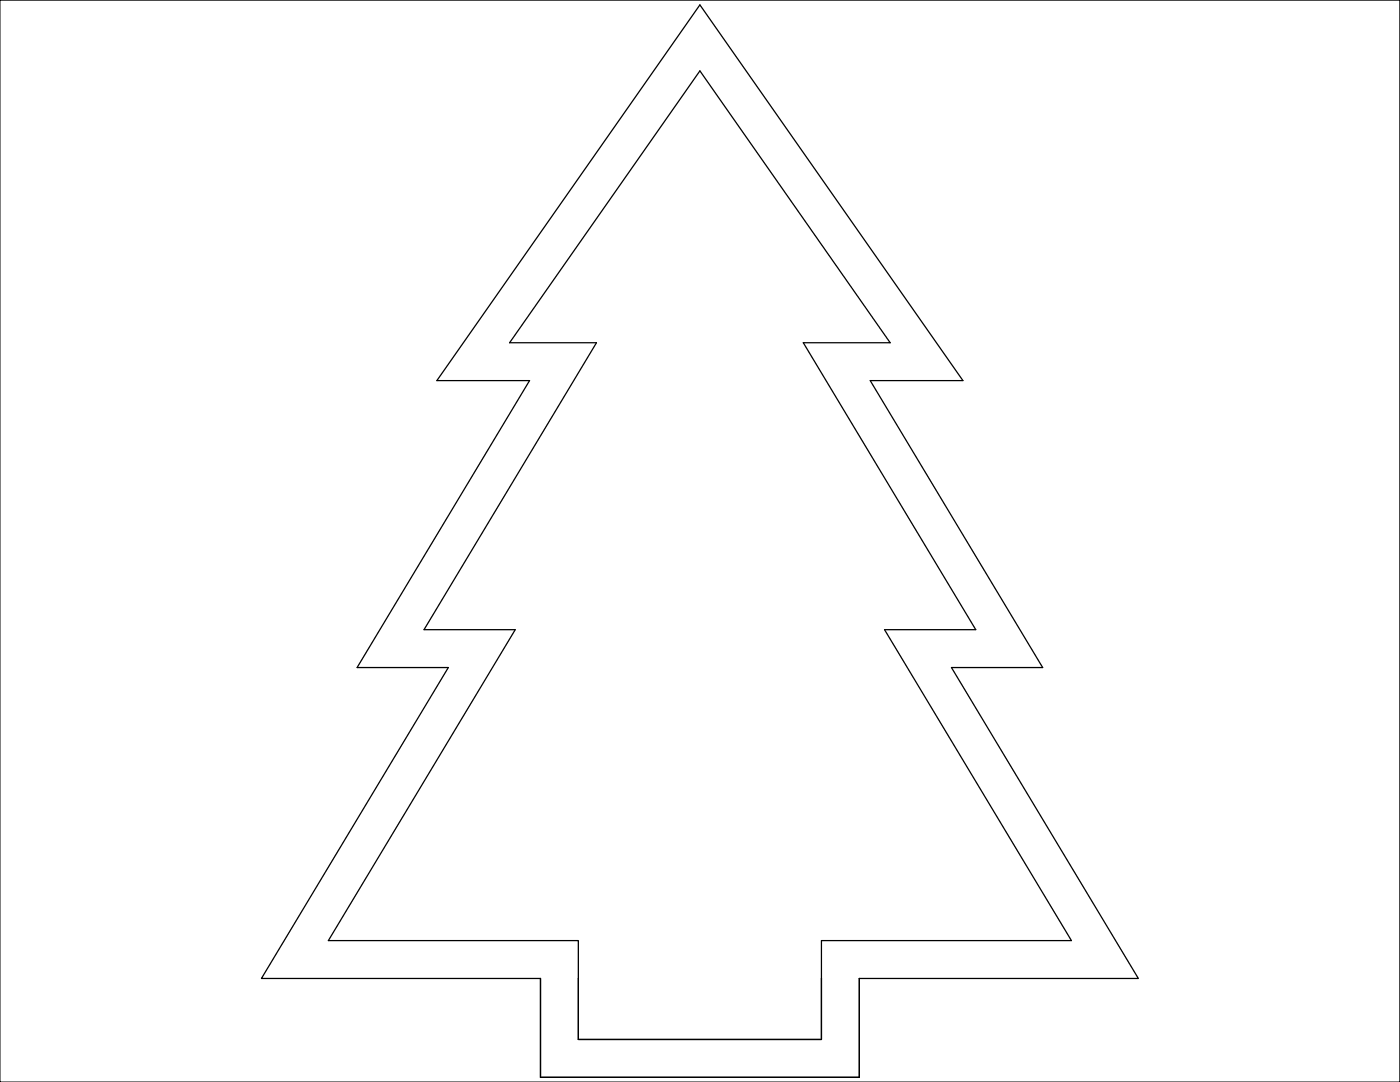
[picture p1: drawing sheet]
<svg xmlns="http://www.w3.org/2000/svg" width="279mm" height="216mm" viewBox="0 0 279 216" stroke-linecap="round" stroke-linejoin="round" font-family="sans-serif">
<!-- layer: 0 -->
<path d="M139.7 14.1l38 54.3h-17.4l34.4 57.2h-18.2l37.3 62.1h-49.9v19.7h-48.5v-19.7h-49.9l37.3-62.1h-18.2l34.4-57.2h-17.3zM139.7 1l52.5 74.9h-18.5l34.4 57.3h-18.2l37.3 62h-55.7v19.8h-63.6v-19.8h-55.7l37.3-62h-18.2l34.4-57.3h-18.5z" fill="none" stroke="#000" stroke-width=".25"/>
<path d="M0 0h279.4v215.9h-279.4z" fill="none" stroke="#000" stroke-width=".2"/>
</svg>
